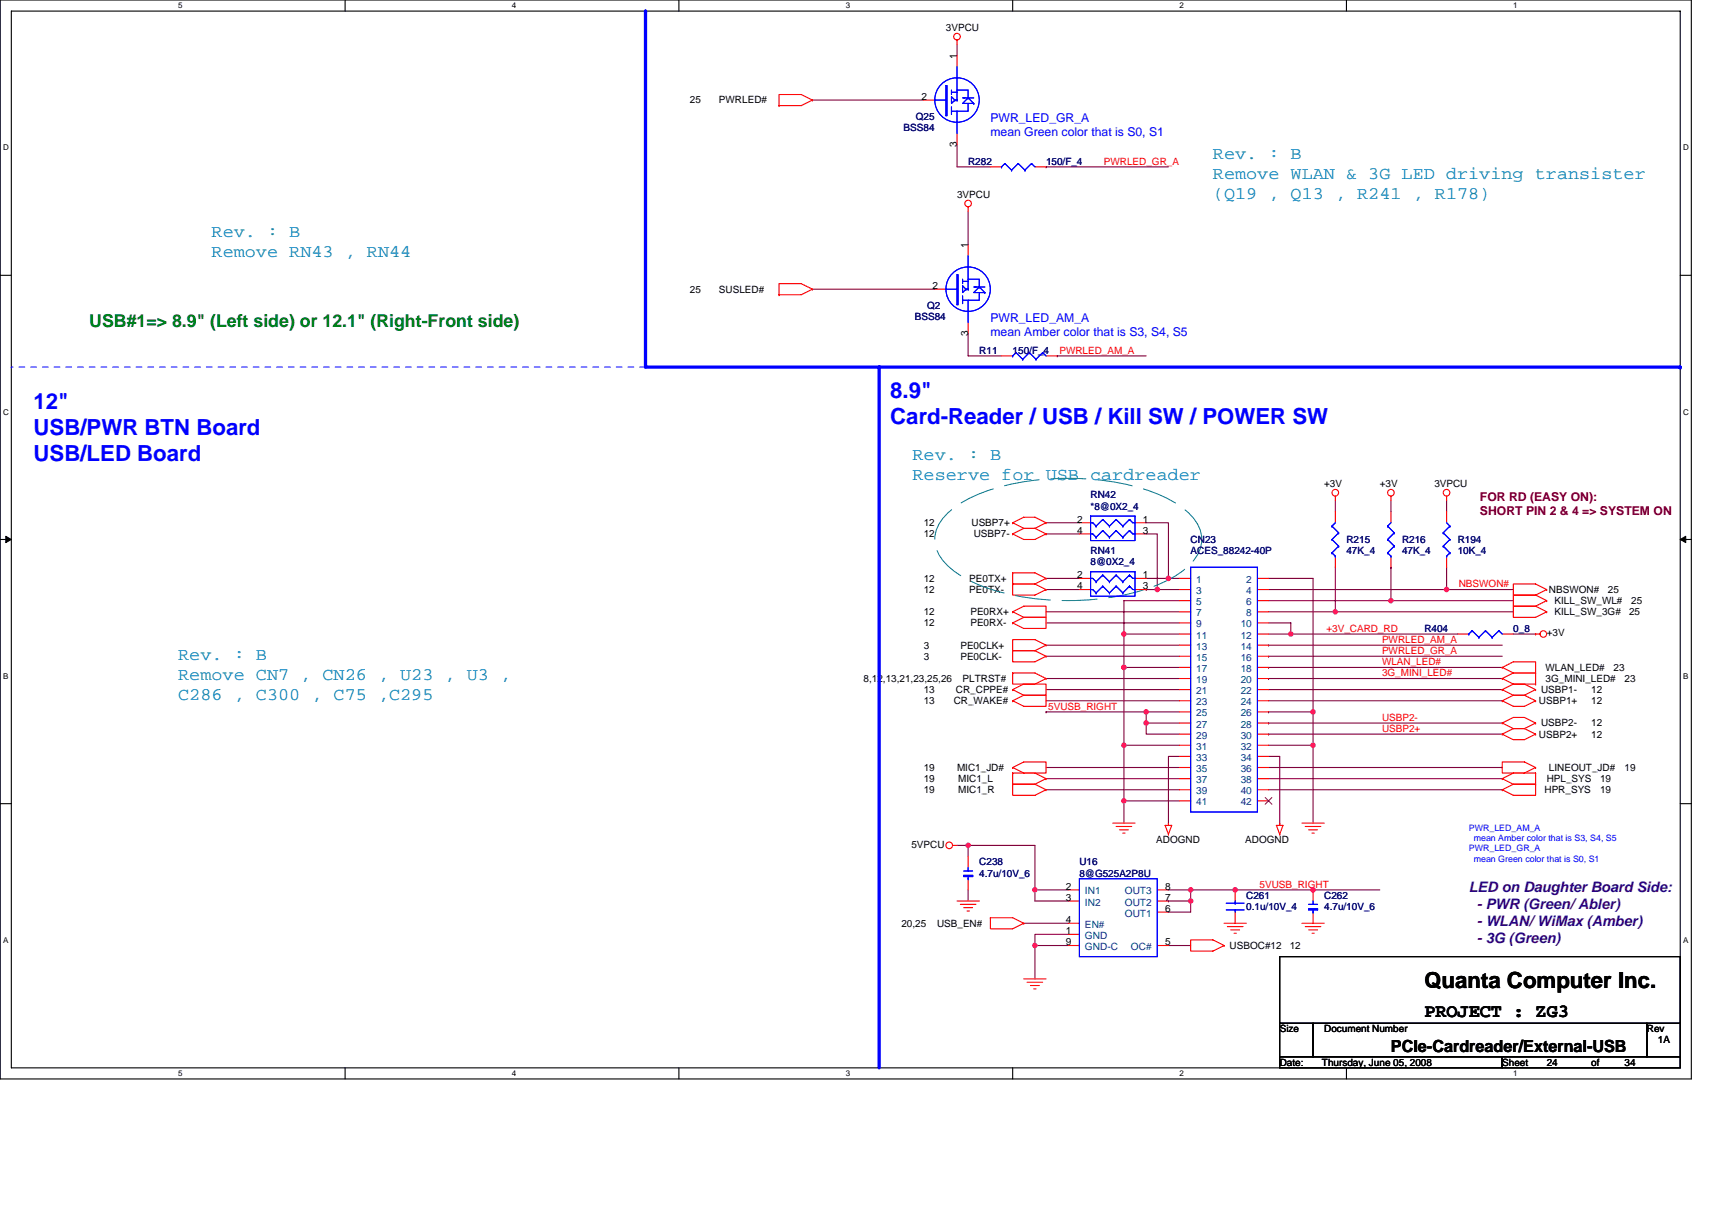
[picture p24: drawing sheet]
<svg xmlns="http://www.w3.org/2000/svg" width="297mm" height="210mm" viewBox="0 0 297 210" stroke-linecap="round" stroke-linejoin="round" font-family="sans-serif">
<defs><g id="words">
<g font-size="3.9" fill="#00f">
<text x="5.8" y="71.1">12&quot;</text>
<text x="154.5" y="69.1">8.9&quot;</text>
<text x="5.8" y="75.5">USB/PWR BTN Board</text>
<text x="154.5" y="73.6">Card-Reader / USB / Kill SW / POWER SW</text>
<text x="5.8" y="79.9">USB/LED Board</text>
</g>
<text font-size="3.9" x="247.1" y="171.4">Quanta Computer Inc.</text>
<text font-size="3.3" x="247.1" y="176.5">PROJECT : ZG3</text>
<g font-size="3.1" fill="#0080c0">
<text x="210.4" y="27.7">Rev. : B</text>
<text x="210.4" y="31.1">Remove WLAN &amp; 3G LED driving transister</text>
<text x="210.4" y="34.6">(Q19 , Q13 , R241 , R178)</text>
<text x="36.7" y="41.2">Rev. : B</text>
<text x="36.7" y="44.7">Remove RN43 , RN44</text>
<text x="158.3" y="79.8">Rev. : B</text>
<text x="158.3" y="83.3">Reserve for USB cardreader</text>
<text x="30.9" y="114.5">Rev. : B</text>
<text x="30.9" y="118">Remove CN7 , CN26 , U23 , U3 ,</text>
<text x="30.9" y="121.5">C286 , C300 , C75 ,C295</text>
</g>
<text font-size="3.1" fill="#008000" x="15.5" y="56.8">USB#1=&gt; 8.9&quot; (Left side) or 12.1&quot; (Right-Front side)</text>
<text font-size="2.9" x="241.3" y="182.5">PCIe-Cardreader/External-USB</text>
<g font-size="2.5" fill="#400080">
<text x="254.8" y="154.8">LED on Daughter Board Side:</text>
<text x="256.2" y="157.7">- PWR (Green/ Abler)</text>
<text x="256.2" y="160.7">- WLAN/ WiMax (Amber)</text>
<text x="256.2" y="163.6">- 3G (Green)</text>
</g>
<g font-size="2.1" fill="#00f">
<text x="171.8" y="21.2">PWR_LED_GR_A</text>
<text x="171.8" y="23.6">mean Green color that is S0, S1</text>
<text x="171.8" y="55.9">PWR_LED_AM_A</text>
<text x="171.8" y="58.4">mean Amber color that is S3, S4, S5</text>
</g>
<g font-size="2.1" fill="#800000">
<text x="256.8" y="86.9">FOR RD (EASY ON):</text>
<text x="256.8" y="89.4">SHORT PIN 2 &amp; 4 =&gt; SYSTEM ON</text>
</g>
<g font-size="1.7">
<text x="164.1" y="5.4">3VPCU</text>
<text x="166" y="10.2" transform="rotate(-90 166 10.2)">1</text>
<text x="119.7" y="18">25</text>
<text x="124.7" y="18">PWRLED#</text>
<text x="159.9" y="17.4">2</text>
<text x="166" y="25.5" transform="rotate(-90 166 25.5)">3</text>
<text x="166" y="34.4">3VPCU</text>
<text x="168" y="43" transform="rotate(-90 168 43)">1</text>
<text x="119.7" y="50.8">25</text>
<text x="124.7" y="50.8">SUSLED#</text>
<text x="161.8" y="50.2">2</text>
<text x="168" y="58.3" transform="rotate(-90 168 58.3)">3</text>
<text x="229.8" y="84.6">+3V</text>
<text x="239.4" y="84.6">+3V</text>
<text x="248.9" y="84.6">3VPCU</text>
<text x="160.3" y="91.3">12</text>
<text x="160.3" y="93.2">12</text>
<text x="168.6" y="91.3">USBP7+</text>
<text x="168.9" y="93.2">USBP7-</text>
<text x="186.9" y="90.7">2</text>
<text x="186.9" y="92.6">4</text>
<text x="198.3" y="90.7">1</text>
<text x="198.3" y="92.6">3</text>
<text x="160.3" y="101">12</text>
<text x="168.2" y="101">PE0TX+</text>
<text x="186.9" y="100.4">2</text>
<text x="198.3" y="100.4">1</text>
<text x="160.3" y="102.9">12</text>
<text x="160.3" y="106.8">12</text>
<text x="168.2" y="102.9">PE0TX-</text>
<text x="168.4" y="106.8">PE0RX+</text>
<text x="186.9" y="102.3">4</text>
<text x="198.3" y="102.3">3</text>
<text x="268.7" y="102.9">NBSWON#</text>
<text x="269.7" y="104.8">KILL_SW_WL#</text>
<text x="269.7" y="106.8">KILL_SW_3G#</text>
<text x="279" y="102.9">25</text>
<text x="282.6" y="106.8">25</text>
<text x="283" y="104.8">25</text>
<text x="160.3" y="112.6">3</text>
<text x="160.3" y="108.7">12</text>
<text x="166.6" y="112.6">PE0CLK+</text>
<text x="168.4" y="108.7">PE0RX-</text>
<text x="268.4" y="110.4">+3V</text>
<text x="149.8" y="118.3">8,12,13,21,23,25,26</text>
<text x="160.3" y="114.5">3</text>
<text x="166.6" y="114.5">PE0CLK-</text>
<text x="167" y="118.3">PLTRST#</text>
<text x="268.2" y="118.3">3G_MINI_LED#</text>
<text x="268.2" y="116.4">WLAN_LED#</text>
<text x="279.9" y="116.4">23</text>
<text x="281.9" y="118.3">23</text>
<text x="160.3" y="120.3">13</text>
<text x="160.3" y="122.2">13</text>
<text x="165.5" y="122.2">CR_WAKE#</text>
<text x="165.9" y="120.3">CR_CPPE#</text>
<text x="267" y="122.2">USBP1+</text>
<text x="267.4" y="120.3">USBP1-</text>
<text x="276.1" y="122.2">12</text>
<text x="276.1" y="120.3">12</text>
<text x="267" y="128">USBP2+</text>
<text x="267.4" y="126.1">USBP2-</text>
<text x="276.1" y="128">12</text>
<text x="276.1" y="126.1">12</text>
<text x="160.3" y="135.7">19</text>
<text x="160.3" y="137.6">19</text>
<text x="160.3" y="133.8">19</text>
<text x="166" y="133.8">MIC1_JD#</text>
<text x="166.2" y="135.7">MIC1_L</text>
<text x="166.2" y="137.6">MIC1_R</text>
<text x="268" y="137.6">HPR_SYS</text>
<text x="268.4" y="135.7">HPL_SYS</text>
<text x="268.7" y="133.8">LINEOUT_JD#</text>
<text x="277.6" y="137.6">19</text>
<text x="277.6" y="135.7">19</text>
<text x="281.9" y="133.8">19</text>
<text x="158.1" y="147.1">5VPCU</text>
<text x="200.6" y="146.3">ADOGND</text>
<text x="216" y="146.3">ADOGND</text>
<text x="185" y="154.4">2</text>
<text x="202.1" y="154.4">8</text>
<text x="156.4" y="160.8">20,25</text>
<text x="162.6" y="160.8">USB_EN#</text>
<text x="185" y="160.2">4</text>
<text x="185" y="156.3">3</text>
<text x="202.1" y="158.3">6</text>
<text x="202.1" y="156.3">7</text>
<text x="185" y="162.1">1</text>
<text x="185" y="164.1">9</text>
<text x="202.1" y="164.1">5</text>
<text x="213.3" y="164.7">USBOC#12</text>
<text x="223.8" y="164.7">12</text>
<text x="222" y="179.1">Size</text>
<text x="229.7" y="179.1">Document Number</text>
<text x="285.7" y="179.1">Rev</text>
<text x="222" y="184.9">Date:</text>
<text x="229.4" y="184.9">Thursday, June 05, 2008</text>
<text x="260.6" y="184.9">Sheet</text>
<text x="268.4" y="184.9">24</text>
<text x="276.1" y="184.9">of</text>
<text x="281.9" y="184.9">34</text>
<text x="287.7" y="181.1">1A</text>
</g>
<g font-size="1.7" fill="#000080">
<text x="156.8" y="22.8">BSS84</text>
<text x="158.9" y="20.9">Q25</text>
<text x="168" y="28.6">R282</text>
<text x="181.5" y="28.6">150/F_4</text>
<text x="160.8" y="53.7">Q2</text>
<text x="158.7" y="55.6">BSS84</text>
<text x="169.9" y="61.4">R11</text>
<text x="175.7" y="61.4">150/F_4</text>
<text x="189.2" y="86.5">RN42</text>
<text x="189.2" y="88.4">*8@0X2_4</text>
<text x="206.6" y="94.2">CN23</text>
<text x="233.6" y="94.2">R215</text>
<text x="243.3" y="94.2">R216</text>
<text x="252.9" y="94.2">R194</text>
<text x="189.2" y="96.1">RN41</text>
<text x="189.2" y="98.1">8@0X2_4</text>
<text x="206.6" y="96.1">ACES_88242-40P</text>
<text x="233.6" y="96.1">47K_4</text>
<text x="243.3" y="96.1">47K_4</text>
<text x="252.9" y="96.1">10K_4</text>
<text x="247.1" y="109.7">R404</text>
<text x="262.6" y="109.7">0_8</text>
<text x="169.9" y="150.2">C238</text>
<text x="169.9" y="152.1">4.7u/10V_6</text>
<text x="187.3" y="150.2">U16</text>
<text x="187.3" y="152.1">8@G525A2P8U</text>
<text x="216.2" y="156">C261</text>
<text x="229.8" y="156">C262</text>
<text x="216.2" y="157.9">0.1u/10V_4</text>
<text x="229.8" y="157.9">4.7u/10V_6</text>
</g>
<g font-size="1.7" fill="#f00">
<text x="191.5" y="28.6">PWRLED_GR_A</text>
<text x="183.8" y="61.4">PWRLED_AM_A</text>
<text x="253.1" y="101.9">NBSWON#</text>
<text x="230.1" y="109.6">+3V_CARD_RD</text>
<text x="239.8" y="113.5">PWRLED_GR_A</text>
<text x="239.8" y="111.6">PWRLED_AM_A</text>
<text x="239.8" y="117.4">3G_MINI_LED#</text>
<text x="239.8" y="115.4">WLAN_LED#</text>
<text x="181.9" y="123.2">5VUSB_RIGHT</text>
<text x="239.8" y="125.1">USBP2-</text>
<text x="239.8" y="127">USBP2+</text>
<text x="218.6" y="154.1">5VUSB_RIGHT</text>
</g>
<g font-size="1.7" fill="#004080">
<text x="207.5" y="101.2">1</text>
<text x="216.2" y="101.2">2</text>
<text x="207.5" y="103.1">3</text>
<text x="207.5" y="105">5</text>
<text x="207.5" y="107">7</text>
<text x="216.2" y="103.1">4</text>
<text x="216.2" y="105">6</text>
<text x="216.2" y="107">8</text>
<text x="207.5" y="108.9">9</text>
<text x="207.5" y="110.8">11</text>
<text x="207.5" y="112.7">13</text>
<text x="215.3" y="108.9">10</text>
<text x="215.3" y="110.8">12</text>
<text x="215.3" y="112.7">14</text>
<text x="207.5" y="114.7">15</text>
<text x="207.5" y="116.6">17</text>
<text x="207.5" y="118.5">19</text>
<text x="215.3" y="114.7">16</text>
<text x="215.3" y="116.6">18</text>
<text x="215.3" y="118.5">20</text>
<text x="207.5" y="120.5">21</text>
<text x="207.5" y="122.4">23</text>
<text x="207.5" y="124.3">25</text>
<text x="215.3" y="120.5">22</text>
<text x="215.3" y="122.4">24</text>
<text x="215.3" y="124.3">26</text>
<text x="207.5" y="126.3">27</text>
<text x="207.5" y="128.2">29</text>
<text x="207.5" y="130.1">31</text>
<text x="215.3" y="126.3">28</text>
<text x="215.3" y="128.2">30</text>
<text x="215.3" y="130.1">32</text>
<text x="207.5" y="132">33</text>
<text x="207.5" y="134">35</text>
<text x="207.5" y="135.9">37</text>
<text x="207.5" y="137.8">39</text>
<text x="215.3" y="132">34</text>
<text x="215.3" y="134">36</text>
<text x="215.3" y="135.9">38</text>
<text x="215.3" y="137.8">40</text>
<text x="207.5" y="139.8">41</text>
<text x="215.3" y="139.8">42</text>
<text x="188.2" y="155.2">IN1</text>
<text x="195.2" y="155.2">OUT3</text>
<text x="188.2" y="161">EN#</text>
<text x="188.2" y="157.1">IN2</text>
<text x="195.2" y="159.1">OUT1</text>
<text x="195.2" y="157.1">OUT2</text>
<text x="188.2" y="162.9">GND</text>
<text x="188.2" y="164.9">GND-C</text>
<text x="196.2" y="164.9">OC#</text>
</g>
<g font-size="1.5" fill="#00f">
<text x="254.8" y="144.2">PWR_LED_AM_A</text>
<text x="254.8" y="147.8">PWR_LED_GR_A</text>
<text x="255.7" y="146">mean Amber color that is S3, S4, S5</text>
<text x="255.7" y="149.5">mean Green color that is S0, S1</text>
</g>
<g font-size="1.4">
<text x="30.9" y="1.4">5</text>
<text x="88.8" y="1.4">4</text>
<text x="146.7" y="1.4">3</text>
<text x="204.7" y="1.4">2</text>
<text x="262.6" y="1.4">1</text>
<text x=".5" y="26.1">D</text>
<text x="292" y="26.1">D</text>
<text x=".5" y="71.9">C</text>
<text x="292" y="71.9">C</text>
<text x=".5" y="117.8">B</text>
<text x="292" y="117.8">B</text>
<text x=".5" y="163.6">A</text>
<text x="292" y="163.6">A</text>
<text x="30.9" y="186.7">5</text>
<text x="88.8" y="186.7">4</text>
<text x="146.7" y="186.7">3</text>
<text x="204.7" y="186.7">2</text>
<text x="262.6" y="186.7">1</text>
</g>
</g></defs>
<path d="M0 0h293.5v187.2h-293.5zM2 1.9h289.5v183.4h-289.5z" fill="none" stroke="#000" stroke-width=".19"/>
<g fill="#fff">
<path d="M30.9 .2h.8v1.5h-.8z"/>
<path d="M30.9 185.5h.8v1.5h-.8z"/>
</g>
<path d="M59.9 0v1.9M59.9 185.3v1.9" fill="none" stroke="#000" stroke-width=".19"/>
<g fill="#fff">
<path d="M88.8 .2h.8v1.5h-.8z"/>
<path d="M88.8 185.5h.8v1.5h-.8z"/>
</g>
<path d="M117.8 0v1.9M117.8 185.3v1.9" fill="none" stroke="#000" stroke-width=".19"/>
<g fill="#fff">
<path d="M146.7 .2h.8v1.5h-.8z"/>
<path d="M146.7 185.5h.8v1.5h-.8z"/>
</g>
<path d="M175.7 0v1.9M175.7 185.3v1.9" fill="none" stroke="#000" stroke-width=".19"/>
<g fill="#fff">
<path d="M204.7 .2h.7v1.5h-.7z"/>
<path d="M204.7 185.5h.7v1.5h-.7z"/>
</g>
<path d="M233.6 0v1.9M233.6 185.3v1.9" fill="none" stroke="#000" stroke-width=".19"/>
<g fill="#fff">
<path d="M262.6 .2h.7v1.5h-.7z"/>
<path d="M262.6 185.5h.7v1.5h-.7z"/>
<path d="M.5 24.8h1v1.6h-1z"/>
<path d="M292 24.8h1v1.6h-1z"/>
<path d="M.5 70.7h1v1.5h-1z"/>
<path d="M292 70.7h1v1.5h-1z"/>
</g>
<path d="M0 47.8h2M291.5 47.8h2" fill="none" stroke="#000" stroke-width=".19"/>
<g fill="#fff">
<path d="M.5 116.5h.9v1.6h-.9z"/>
<path d="M292 116.5h.9v1.6h-.9z"/>
</g>
<path d="M0 93.6h2M291.5 93.6h2" fill="none" stroke="#000" stroke-width=".19"/>
<path d="M1 93.1l1 .5-1 .6zM291.5 93.6l1-.5v1.1z" fill="#000" stroke="#000" stroke-width=".17"/>
<g fill="#fff">
<path d="M.5 162.4h.9v1.5h-.9z"/>
<path d="M292 162.4h.9v1.5h-.9z"/>
</g>
<path d="M0 139.5h2M291.5 139.5h2M222 166h69.5v11.6h-69.5zM222 177.6h5.8v5.8h-5.8zM227.8 177.6h57.9v5.8h-57.9zM285.7 177.6h5.8v5.8h-5.8zM222 183.4h38.6v1.9h-38.6zM260.6 183.4h30.9v1.9h-30.9z" fill="none" stroke="#000" stroke-width=".19"/>
<g fill="none" stroke="#800040" stroke-width=".19">
<path d="M141 17.4h19.3M166 7.7v2M166 25.1v3.9h5.8M168 36.7v5.8M181.5 29h.1M181.5 29h21.2M141 50.2h21.2M168 57.9v3.9h5.8M183.4 61.8h.1M183.4 61.8h15.5M181.5 90.7h5.8M181.5 92.7h5.8"/>
<path d="M198.9 90.7h3.8v9.7M198.9 92.7h1.9v9.6M231.7 98.4v7.8M231.7 86.9v1.9M241.3 98.4v5.8h21.3M241.3 98.4h.1M241.3 86.9v1.9M251 98.4v3.9M251 86.9v1.9M181.5 106.2h23.2M181.5 108.1h23.2M181.5 112h23.2"/>
<path d="M181.5 113.9h23.2M181.5 117.8h23.2M181.5 119.7h23.2M181.5 100.4h5.8M181.5 102.3h5.8M195 110h9.7M195 110h.1M195 115.8h9.7M195 115.8h.1M195 115.8v13.5h9.7M198.9 100.4h3.8M198.9 102.3h.1"/>
<path d="M198.9 102.3h1.9M200.8 102.3h3.9M200.8 102.3h.1M202.7 100.4h2M202.7 100.4h.1M204.7 104.2h-9.7v11.6M220.1 102.3h30.9M220.1 104.2h21.2M220.1 106.2h11.6M220.1 119.7h40.5M220.1 117.8h.1M220.1 115.8h.1"/>
<path d="M220.1 100.4h7.7v23.1M220.1 108.1h3.9v1.9M220.1 110h3.9M220.1 113.9h.1M220.1 112h.1M220.1 117.8h40.5M220.1 115.8h40.5M220.1 113.9h40.5M220.1 112h40.5M224 110h.1M224 110h28.9M231.7 106.2h.1"/>
<path d="M231.7 106.2h30.9M251 102.3h.1M251 102.3h11.6M262.6 110h3.8M181.5 133.2h23.2M181.5 135.1h23.2M181.5 137.1h23.2M181.5 121.6h23.2M181.5 123.5h.1M181.5 123.5h23.2M195 139h9.7M195 139v3.8"/>
<path d="M195 129.3h.1M195 129.3v9.7M198.9 123.5h.1M198.9 125.5h5.8M198.9 125.5v1.9h5.8M198.9 125.5h.1M198.9 123.5v2M204.7 131.3h-2v11.5M220.1 123.5h.1M220.1 121.6h40.5M220.1 131.3h1.9v11.5M220.1 137.1h40.5"/>
<path d="M220.1 135.1h40.5M220.1 133.2h40.5M220.1 127.4h.1M220.1 125.5h.1M220.1 129.3h7.7M220.1 123.5h7.7M220.1 127.4h40.5M220.1 125.5h40.5M227.8 123.5h.1M227.8 129.3v13.5M227.8 123.5v5.8M166 146.7h2"/>
<path d="M168 146.7h11.6v7.7M168 146.7h.1M168 154.4v2M168 146.7v1.9M179.6 154.4h5.8M179.6 154.4h.1M179.6 154.4v2h5.8M202.7 156.4h3.9v1.9h-3.9M202.7 156.4h.1M202.7 154.4h3.9M206.6 154.4h.1M206.6 154.4h7.7"/>
<path d="M206.6 154.4v2M214.3 154.4h.1M214.3 154.4h25.1M227.8 154.4h.1M177.6 160.2h7.8M179.6 164.1h.1M179.6 164.1v5.8M179.6 164.1h5.8M185.4 162.1h-5.8v2M202.7 164.1h3.9"/>
</g>
<g fill="#f0f" stroke="#f0f" stroke-width=".19">
<circle cx="206.6" cy="156.4" r=".38"/>
<circle cx="168" cy="146.7" r=".38"/>
<circle cx="227.8" cy="154.4" r=".38"/>
<circle cx="179.6" cy="164.1" r=".38"/>
<circle cx="179.6" cy="154.4" r=".38"/>
<circle cx="206.6" cy="154.4" r=".38"/>
<circle cx="227.8" cy="123.5" r=".38"/>
<circle cx="231.7" cy="106.2" r=".38"/>
<circle cx="241.3" cy="104.2" r=".38"/>
<circle cx="251" cy="102.3" r=".38"/>
<circle cx="227.8" cy="129.3" r=".38"/>
<circle cx="195" cy="110" r=".38"/>
<circle cx="224" cy="110" r=".38"/>
<circle cx="214.3" cy="154.4" r=".38"/>
<circle cx="195" cy="139" r=".38"/>
<circle cx="195" cy="129.3" r=".38"/>
<circle cx="195" cy="115.8" r=".38"/>
<circle cx="198.9" cy="123.5" r=".38"/>
<circle cx="198.9" cy="125.5" r=".38"/>
<circle cx="202.7" cy="100.4" r=".38"/>
<circle cx="200.8" cy="102.3" r=".38"/>
</g>
<g fill="none" stroke="#f00" stroke-width=".19">
<path d="M135.2 18.3h.1M141 17.4l-2 .9h-3.8M141 17.4h.1M141 17.4l-2-1h-3.8v1.9M160.3 17.4h1.9M166 6.9v.8M166 9.7v1.9M166 23.2v1.9M168 35.9v.8M171.8 29h2M179.6 29h1.9M135.2 51.1h.1"/>
<path d="M141 50.2l-2 .9h-3.8M141 50.2h.1M141 50.2l-2-1h-3.8v1.9M162.2 50.2h1.9M168 42.5v1.9M168 56v1.9M173.8 61.8h1.9M181.5 61.8h1.9M175.7 99.4h3.9l1.9 1M175.7 99.4v1.9h3.9M175.7 99.4h.1M175.7 90.7l1.9-.9h2l1.9 .9"/>
<path d="M175.7 90.7h.1M175.7 92.7h.1M175.7 92.7l1.9 .9h2l1.9-.9M175.7 90.7l1.9 1M177.6 91.7h2M177.6 91.7l-1.9 1M179.6 91.7l1.9 1M181.5 90.7h.1M181.5 92.7h.1M181.5 90.7l-1.9 1M187.3 90.7h1.9M187.3 92.7h1.9"/>
<path d="M196.9 90.7h2M196.9 92.7h2M231.7 86.1v.8M231.7 88.8v1.9M231.7 96.5v1.9M241.3 86.1v.8M241.3 88.8v1.9M241.3 96.5v1.9M251 86.1v.8M251 88.8v1.9M251 96.5v1.9M175.7 106.2l1.9-1h3.9v1.9h-3.9"/>
<path d="M175.7 106.2h.1M175.7 108.1h.1M175.7 101.3h3.9M175.7 101.3v2h3.9l1.9-1M175.7 101.3h.1M175.7 116.8h3.9l1.9 1M175.7 116.8v1.9h3.9l1.9-.9M175.7 116.8h.1M175.7 119.7l1.9-1h3.9v1.9h-3.9M175.7 119.7h.1M175.7 106.2l1.9 .9M175.7 119.7l1.9 .9"/>
<path d="M177.6 107.1h3.9v2h-3.9l-1.9-1M177.6 107.1l-1.9 1M179.6 112.9h-3.9v2h3.9l1.9-1M179.6 112.9l1.9 1M179.6 101.3l1.9 1M181.5 113.9h.1M181.5 112l-1.9-1h-3.9v1.9h3.9M181.5 112h.1M181.5 100.4h.1M181.5 102.3h.1M181.5 117.8h.1M181.5 112l-1.9 .9"/>
<path d="M181.5 100.4l-1.9 .9M187.3 100.4h1.9M187.3 102.3h1.9M196.9 100.4h2M196.9 102.3h2M204.7 110h1.9M204.7 100.4h1.9M204.7 102.3h1.9M204.7 104.2h1.9M204.7 106.2h1.9M204.7 108.1h1.9M204.7 112h1.9"/>
<path d="M204.7 113.9h1.9M204.7 115.8h1.9M204.7 117.8h1.9M204.7 119.7h1.9M218.2 110h1.9M218.2 100.4h1.9M218.2 102.3h1.9M218.2 104.2h1.9M218.2 106.2h1.9M218.2 108.1h1.9M218.2 112h1.9M218.2 113.9h1.9"/>
<path d="M218.2 115.8h1.9M218.2 117.8h1.9M218.2 119.7h1.9M252.9 110h1.9M260.6 117.8h.1M260.6 115.8h.1M260.6 115.8l2-.9h3.8v1.9M260.6 119.7h.1M260.6 117.8l2 .9M260.6 115.8l2 1M260.6 119.7l2 .9M260.6 110h2"/>
<path d="M262.6 118.7h3.8M262.6 116.8h3.8v1.9M262.6 116.8h3.8M262.6 118.7h1.9l1.9 1M262.6 116.8l-2 1M262.6 118.7l-2 1M266.4 103.3h-3.8v1.9h3.8M266.4 105.2h-3.8v1.9h3.8l2-.9M266.4 118.7h.1M266.4 116.8h.1M266.4 119.7h.1M266.4 110h.1"/>
<path d="M266.4 103.3l2 .9M266.4 105.2l2 1M266.4 119.7l-1.9 .9M266.4 110h.8M268.4 104.2h.1M268.4 106.2h.1M268.4 102.3l-2-1h-3.8v2h3.8M268.4 102.3h.1M268.4 104.2l-2 1M268.4 102.3l-2 1M175.7 134.2h3.9l1.9 .9M175.7 134.2v1.9h3.9"/>
<path d="M175.7 134.2h.1M175.7 133.2l1.9-1h3.9v2h-3.9zM175.7 133.2h.1M175.7 136.1h3.9M175.7 136.1v1.9h3.9l1.9-.9M175.7 136.1h.1M175.7 121.6h.1M177.6 120.6h3.9v2h-3.9l-1.9-1M177.6 120.6l-1.9 1M179.6 136.1l1.9 1M181.5 135.1h.1M181.5 137.1h.1"/>
<path d="M181.5 135.1l-1.9 1M204.7 121.6h1.9M204.7 123.5h1.9M204.7 125.5h1.9M204.7 127.4h1.9M204.7 129.3h1.9M204.7 131.3h1.9M204.7 133.2h1.9M204.7 135.1h1.9M204.7 137.1h1.9M204.7 139h1.9M218.2 121.6h1.9"/>
<path d="M218.2 123.5h1.9M218.2 125.5h1.9M218.2 127.4h1.9M218.2 129.3h1.9M218.2 131.3h1.9M218.2 133.2h1.9M218.2 135.1h1.9M218.2 137.1h1.9M218.2 139h1.9M260.6 137.1h.1M260.6 135.1h.1M260.6 132.2h3.9l1.9 1-1.9 1h-3.9z"/>
<path d="M260.6 127.4h.1M260.6 127.4l2 1h1.9l1.9-1M260.6 125.5l2-1h1.9l1.9 1M260.6 125.5h.1M260.6 121.6h.1M260.6 121.6l2 1h1.9l1.9-1M260.6 135.1l2 1M260.6 125.5l2 .9M262.6 136.1h3.8M262.6 126.4h1.9M262.6 120.6h1.9M262.6 136.1l-2 1"/>
<path d="M262.6 126.4l-2 1M262.6 120.6l-2 1M264.5 126.4l1.9 1M264.5 120.6l1.9 1M266.4 136.1v1.9h-3.8l-2-.9M266.4 136.1h.1M266.4 134.2h-3.8l-2 .9M266.4 134.2v1.9h-3.8M266.4 134.2h.1M266.4 133.2h.1M266.4 127.4h.1M266.4 125.5h.1"/>
<path d="M266.4 121.6h.1M266.4 125.5l-1.9 .9M165.3 146.7h.7M166 156.4h3.9M166.6 156.9h2.7M167.2 157.5h1.5M167.8 158.1h.4M168 148.6v2M168 152.5v1.9M171.8 159.3h3.9l1.9 .9M171.8 159.3v1.9h3.9l1.9-1M171.8 159.3h.1"/>
<path d="M185.4 154.4h1.9M185.4 156.4h1.9M193.1 142.8h3.8M193.7 143.4h2.7M194.2 144h1.6M194.8 144.6h.4M200.8 154.4h1.9M200.8 158.3h1.9M200.8 156.4h1.9M202.1 143.2h1.2l-.6 1.6zM202.7 144.8h.1M202.7 142.8h.1"/>
<path d="M202.7 142.8v.4M214.3 154.4v2M214.3 158.3v1.9M221.5 143.2h1.1l-.6 1.6zM222 144.8h.1M222 142.8h.1M222 142.8v.4M225.9 142.8h3.9M226.5 143.4h2.7M227.1 144h1.5M227.6 144.6h.4M227.8 154.4v2"/>
<path d="M227.8 158.3v1.9M177.6 160.2h.1M177.6 169.9h3.9M178.2 170.5h2.7M178.8 171h1.5M179.4 171.6h.4M185.4 164.1h1.9M185.4 160.2h1.9M185.4 162.1h1.9M200.8 164.1h1.9M206.6 163.1h3.8l2 1-2 .9h-3.8zM212.4 164.1h.1"/>
<path d="M212.4 160.2h3.8M213 160.8h2.7M213.5 161.4h1.6M214.1 162h.4M225.9 160.2h3.9M226.5 160.8h2.7M227.1 161.4h1.5M227.6 162h.4"/>
<circle cx="166" cy="6.4" r=".57"/>
<circle cx="168" cy="35.3" r=".57"/>
<circle cx="231.7" cy="85.5" r=".57"/>
<circle cx="241.3" cy="85.5" r=".57"/>
<circle cx="251" cy="85.5" r=".57"/>
<circle cx="267.8" cy="110" r=".57"/>
<circle cx="164.7" cy="146.7" r=".57"/>
</g>
<path d="M112 1.9h.1M112 1.9v61.8h179.5M152.5 63.7v121.6M291.5 63.7h.1" fill="none" stroke="#00f" stroke-width=".57"/>
<path d="M2 63.7h.1M112 63.7h-110" fill="none" stroke="#00f" stroke-width=".17" stroke-dasharray="1 1 1 1 1 1 1 1"/>
<path d="M164.7 88.8a25.3 25.3 0 0 1 12.1-5.1 45.7 45.7 0 0 1 24.2 2.1 14.2 14.2 0 0 1 6.6 4.8 5.4 5.4 0 0 1-.7 6.9 18.8 18.8 0 0 1-9.3 5.1 46 46 0 0 1-27.9-1.2 14.2 14.2 0 0 1-6.6-4.8 5.4 5.4 0 0 1 .7-6.9z" fill="none" stroke="#008080" stroke-width=".17" stroke-dasharray="6.1 2"/>
<g fill="none" stroke="#00f" stroke-width=".19">
<path d="M162.2 17.4h1.9M164.1 14.9h.2v5.2h-.2zM165.1 19.3h.9M165.1 18.5v1.4M165.1 16h.9M165.1 15.6v.8M165.1 16.8l.6 .6-.6 .5zM165.7 17.4h.1M165.7 17.4h.3M166 11.6v5.8M166 19.3v3.9M166 15.6h2v1.4"/>
<path d="M166 17.4h.1M167 17h.4M167.2 17h1.7M168 17.9v1.4h-2M168 17l-1 .9h1.9M168 17h.1M168 17l.9 .9M168.9 17.9h.1M173.8 29h.1M174.3 28.4h.1M174.3 28.4l1.2 1.1M174.3 28.4l-.5 .6"/>
<path d="M175.5 29.5h.1M176.7 28.4h.1M176.7 28.4l1.1 1.1M176.7 28.4l-1.2 1.1M177.8 29.5h.1M179 28.4h.1M179 28.4l.6 .6M179 28.4l-1.2 1.1M164.1 50.2h1.9M166 47.7h.2v5.2h-.2zM167 52.1h1M167 51.3v1.4"/>
<path d="M167 48.8h1M167 48.5v.7M167 49.6l.6 .6-.6 .6zM167.6 50.2h.1M167.6 50.2h.4M168 44.4v5.8M168 52.1v3.9M168 48.5h1.9v1.3M168 50.2h.1M168.9 49.8h.4M169.1 49.8h1.8M169.9 50.8v1.3h-1.9"/>
<path d="M169.9 49.8l-1 1h2M169.9 49.8h.1M169.9 49.8l1 1M170.9 50.8h.1M175.7 61.8h.1M176.3 61.2h.1M176.3 61.2l1.1 1.1M176.3 61.2l-.6 .6M177.4 62.3h.1M178.6 61.2h.1M178.6 61.2l1.2 1.1M178.6 61.2l-1.2 1.1"/>
<path d="M179.8 62.3h.1M180.9 61.2h.1M180.9 61.2l.6 .6M180.9 61.2l-1.1 1.1M189.2 99.2h7.7v4.3h-7.7zM189.2 99.2h.1M189.2 89.6h7.7v4.2h-7.7zM189.2 90.7h.4l.6 .6M189.2 92.7h.4l.6 .5M189.2 89.6h.1M190.2 91.3h.1M190.2 93.2h.1"/>
<path d="M191.3 99.8h.1M191.3 90.1h.1M191.3 92.1h.1M191.3 99.8l1.2 1.2M191.3 99.8l-1.1 1.2M191.3 90.1l1.2 1.2M191.3 90.1l-1.1 1.2M191.3 92.1l1.2 1.1M191.3 92.1l-1.1 1.1M192.5 91.3h.1M192.5 93.2h.1M193.7 99.8h.1"/>
<path d="M193.7 90.1h.1M193.7 92.1h.1M193.7 99.8l1.1 1.2M193.7 99.8l-1.2 1.2M193.7 90.1l1.1 1.2M193.7 90.1l-1.2 1.2M193.7 92.1l1.1 1.1M193.7 92.1l-1.2 1.1M194.8 91.3h.1M194.8 93.2h.1M196 99.8h.1M196 99.8l.6 .6h.3"/>
<path d="M196 90.1h.1M196 92.1h.1M196 90.1l.6 .6h.3M196 92.1l.6 .6h.3M196 99.8l.2 .2M196 99.8l-1.2 1.2M196 90.1l.2 .2M196 90.1l-1.2 1.2M196 92.1l-1.2 1.1M206.6 98.4h11.6v42.5h-11.6zM231.1 91.3h.1M231.1 93.6h.1"/>
<path d="M231.1 95.9h.1M231.1 91.3l1.2 1.2M231.1 93.6l1.2 1.2M231.1 95.9l.6 .6M231.7 96.5h.1M231.7 90.7l-.6 .6M232.3 92.5h.1M232.3 94.8h.1M232.3 92.5l-1.2 1.1M232.3 94.8l-1.2 1.1M240.8 91.3h.1M240.8 93.6h.1"/>
<path d="M240.8 95.9h.1M240.8 91.3l1.1 1.2M240.8 93.6l1.1 1.2M240.8 95.9l.5 .6M241.3 96.5h.1M241.3 90.7l-.5 .6M241.9 92.5h.1M241.9 94.8h.1M241.9 92.5l-1.1 1.1M241.9 94.8l-1.1 1.1M250.4 92.5h.1M250.4 94.8h.1"/>
<path d="M250.4 92.5l1.2 1.1M250.4 94.8l1.2 1.1M251 96.5h.1M251 90.7l.6 .6M251.6 91.3h.1M251.6 93.6h.1M251.6 95.9h.1M251.6 91.3l-1.2 1.2M251.6 93.6l-1.2 1.2M251.6 95.9l-.6 .6M189.2 100.4h.4l.6 .6M189.2 102.3h.4l.6 .6"/>
<path d="M190.2 101h.1M190.2 102.9h.1M191.3 101.7h.1M191.3 101.7l1.2 1.2M191.3 101.7l-1.1 1.2M192.5 101h.1M192.5 102.9h.1M193.7 101.7h.1M193.7 101.7l1.1 1.2M193.7 101.7l-1.2 1.2M194.8 101h.1M194.8 102.9h.1"/>
<path d="M196 101.7h.1M196 101.7l.6 .6h.3M196 101.7l-1.2 1.2M254.8 110h.1M255.4 109.5h.1M255.4 109.5l1.2 1.1M255.4 109.5l-.6 .5M256.6 110.6h.1M257.7 109.5h.1M257.7 109.5l1.2 1.1M257.7 109.5l-1.1 1.1M258.9 110.6h.1"/>
<path d="M260.1 109.5h.1M260.1 109.5l.5 .5M260.1 109.5l-1.2 1.1M167.2 151.2h1.5M168 150.6v.6M168 152.5h.1M168 152.1v.4M187.3 152.5h13.5v13.5h-13.5zM212.8 156.7h3.1M212.8 157.9h3.1M214.3 157.9v.4M214.3 156.7h.1"/>
<path d="M214.3 156.4v.3M227.1 156.9h1.5M227.8 156.4v.5M227.8 158.3h.1M227.8 157.9v.4"/>
<circle cx="166" cy="17.4" r="3.9"/>
<circle cx="168" cy="50.2" r="3.9"/>
</g>
<g fill="#00f" stroke="#00f" stroke-width=".19">
<path d="M167.2 151.9v.2h1.5v-.2z" fill-rule="evenodd"/>
<path d="M167.2 151.9v.2h1.5v-.2z" fill-rule="evenodd"/>
<path d="M227.1 157.7v.2h1.5v-.2z" fill-rule="evenodd"/>
<path d="M227.1 157.7v.2h1.5v-.2z" fill-rule="evenodd"/>
</g>
<path d="M219.5 138.4l1.2 1.2M220.7 138.4l-1.2 1.2" fill="none" stroke="#804000" stroke-width=".17"/>
<use href="#words"/>
</svg>
